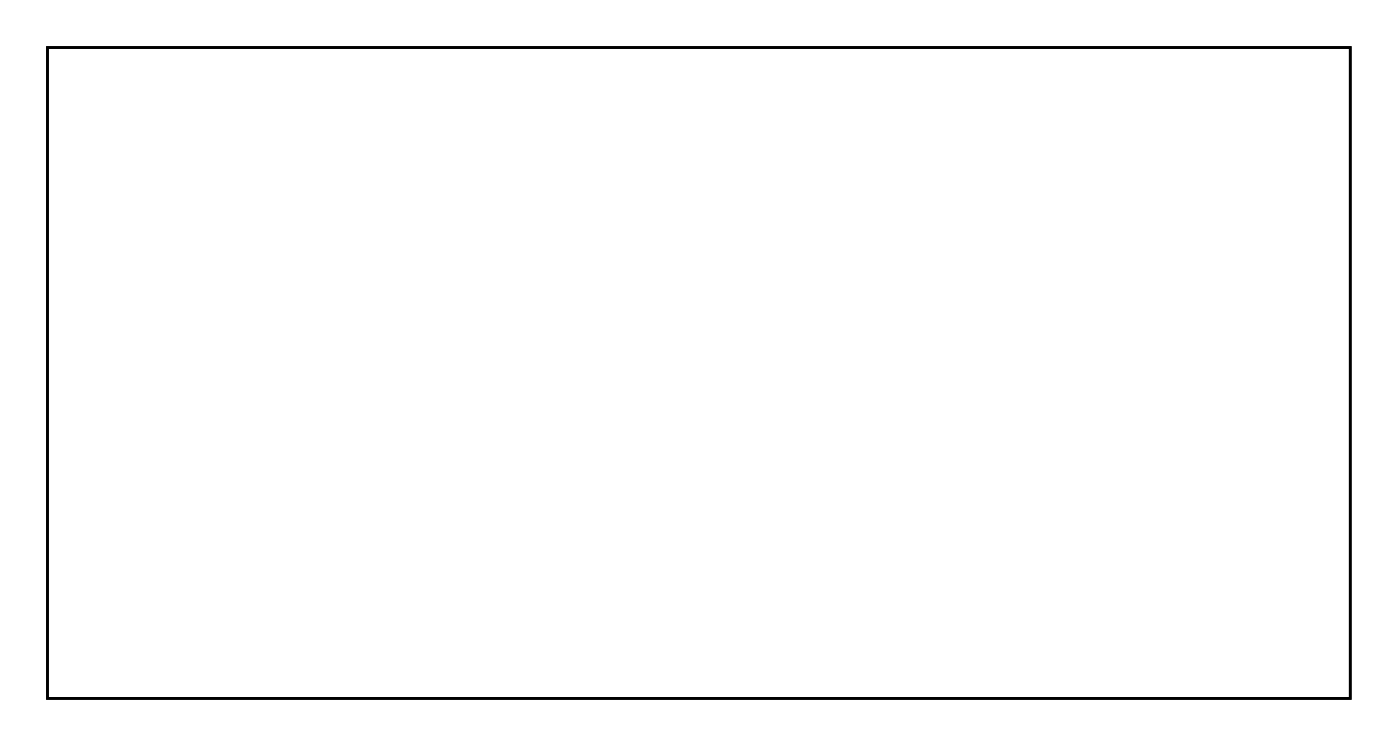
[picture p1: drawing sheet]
<svg xmlns="http://www.w3.org/2000/svg" width="107mm" height="57mm" viewBox="0 0 107 57" stroke-linecap="round" stroke-linejoin="round" font-family="sans-serif">
<path d="M3.6 3.6h99.8v49.8h-99.8z" fill="none" stroke="#000" stroke-width=".2"/>
<path d="M3.6 3.6v49.8h99.8v-49.8zM3.6 3.6h99.8v49.8h-99.8z" fill="#000"/>
<circle cx="101.4" cy="10.7" r=".4" fill="#fff"/>
<circle cx="101.4" cy="10.7" r=".4" fill="none" stroke="#fff" stroke-width=".95" stroke-linecap="butt"/>
<circle cx="101.4" cy="8.1" r=".4" fill="#fff"/>
<circle cx="101.4" cy="8.1" r=".4" fill="none" stroke="#fff" stroke-width=".95" stroke-linecap="butt"/>
<circle cx="53.1" cy="28.4" r=".4" fill="#fff"/>
<circle cx="53.1" cy="28.4" r=".4" fill="none" stroke="#fff" stroke-width=".95" stroke-linecap="butt"/>
<circle cx="101.4" cy="8.1" r=".4" fill="#fff"/>
<circle cx="101.4" cy="8.1" r=".4" fill="none" stroke="#fff" stroke-width=".95" stroke-linecap="butt"/>
<circle cx="96.3" cy="18.3" r=".4" fill="#fff"/>
<circle cx="96.3" cy="18.3" r=".4" fill="none" stroke="#fff" stroke-width=".95" stroke-linecap="butt"/>
<circle cx="96.3" cy="31" r=".4" fill="#fff"/>
<circle cx="96.3" cy="31" r=".4" fill="none" stroke="#fff" stroke-width=".95" stroke-linecap="butt"/>
<circle cx="93.7" cy="23.4" r=".4" fill="#fff"/>
<circle cx="93.7" cy="23.4" r=".4" fill="none" stroke="#fff" stroke-width=".95" stroke-linecap="butt"/>
<circle cx="93.7" cy="43.7" r=".4" fill="#fff"/>
<circle cx="93.7" cy="43.7" r=".4" fill="none" stroke="#fff" stroke-width=".95" stroke-linecap="butt"/>
<circle cx="93.7" cy="46.2" r=".4" fill="#fff"/>
<circle cx="93.7" cy="46.2" r=".4" fill="none" stroke="#fff" stroke-width=".95" stroke-linecap="butt"/>
<circle cx="65.8" cy="10.7" r=".4" fill="#fff"/>
<circle cx="65.8" cy="10.7" r=".4" fill="none" stroke="#fff" stroke-width=".95" stroke-linecap="butt"/>
<circle cx="55.6" cy="10.7" r=".4" fill="#fff"/>
<circle cx="55.6" cy="10.7" r=".4" fill="none" stroke="#fff" stroke-width=".95" stroke-linecap="butt"/>
<circle cx="20.1" cy="13.2" r=".4" fill="#fff"/>
<circle cx="20.1" cy="13.2" r=".4" fill="none" stroke="#fff" stroke-width=".95" stroke-linecap="butt"/>
<circle cx="30.2" cy="13.2" r=".4" fill="#fff"/>
<circle cx="30.2" cy="13.2" r=".4" fill="none" stroke="#fff" stroke-width=".95" stroke-linecap="butt"/>
<circle cx="7.4" cy="46.2" r=".4" fill="#fff"/>
<circle cx="7.4" cy="46.2" r=".4" fill="none" stroke="#fff" stroke-width=".95" stroke-linecap="butt"/>
<circle cx="9.9" cy="46.2" r=".4" fill="#fff"/>
<circle cx="9.9" cy="46.2" r=".4" fill="none" stroke="#fff" stroke-width=".95" stroke-linecap="butt"/>
<circle cx="7.4" cy="38.6" r=".4" fill="#fff"/>
<circle cx="7.4" cy="38.6" r=".4" fill="none" stroke="#fff" stroke-width=".95" stroke-linecap="butt"/>
<circle cx="9.9" cy="38.6" r=".4" fill="#fff"/>
<circle cx="9.9" cy="38.6" r=".4" fill="none" stroke="#fff" stroke-width=".95" stroke-linecap="butt"/>
<circle cx="7.4" cy="31" r=".4" fill="#fff"/>
<circle cx="7.4" cy="31" r=".4" fill="none" stroke="#fff" stroke-width=".95" stroke-linecap="butt"/>
<circle cx="9.9" cy="31" r=".4" fill="#fff"/>
<circle cx="9.9" cy="31" r=".4" fill="none" stroke="#fff" stroke-width=".95" stroke-linecap="butt"/>
<circle cx="7.4" cy="8.1" r=".4" fill="#fff"/>
<circle cx="7.4" cy="8.1" r=".4" fill="none" stroke="#fff" stroke-width=".95" stroke-linecap="butt"/>
<circle cx="9.9" cy="8.1" r=".4" fill="#fff"/>
<circle cx="9.9" cy="8.1" r=".4" fill="none" stroke="#fff" stroke-width=".95" stroke-linecap="butt"/>
<circle cx="7.4" cy="15.7" r=".4" fill="#fff"/>
<circle cx="7.4" cy="15.7" r=".4" fill="none" stroke="#fff" stroke-width=".95" stroke-linecap="butt"/>
<circle cx="9.9" cy="15.7" r=".4" fill="#fff"/>
<circle cx="9.9" cy="15.7" r=".4" fill="none" stroke="#fff" stroke-width=".95" stroke-linecap="butt"/>
<circle cx="7.4" cy="23.4" r=".4" fill="#fff"/>
<circle cx="7.4" cy="23.4" r=".4" fill="none" stroke="#fff" stroke-width=".95" stroke-linecap="butt"/>
<circle cx="9.9" cy="23.4" r=".4" fill="#fff"/>
<circle cx="9.9" cy="23.4" r=".4" fill="none" stroke="#fff" stroke-width=".95" stroke-linecap="butt"/>
<circle cx="17.5" cy="25.9" r=".4" fill="#fff"/>
<circle cx="17.5" cy="25.9" r=".4" fill="none" stroke="#fff" stroke-width=".95" stroke-linecap="butt"/>
<circle cx="30.2" cy="23.4" r=".4" fill="#fff"/>
<circle cx="30.2" cy="23.4" r=".4" fill="none" stroke="#fff" stroke-width=".95" stroke-linecap="butt"/>
<circle cx="25.2" cy="25.9" r=".4" fill="#fff"/>
<circle cx="25.2" cy="25.9" r=".4" fill="none" stroke="#fff" stroke-width=".95" stroke-linecap="butt"/>
<circle cx="35.3" cy="13.2" r=".4" fill="#fff"/>
<circle cx="35.3" cy="13.2" r=".4" fill="none" stroke="#fff" stroke-width=".95" stroke-linecap="butt"/>
<circle cx="35.3" cy="23.4" r=".4" fill="#fff"/>
<circle cx="35.3" cy="23.4" r=".4" fill="none" stroke="#fff" stroke-width=".95" stroke-linecap="butt"/>
<circle cx="35.3" cy="33.5" r=".4" fill="#fff"/>
<circle cx="35.3" cy="33.5" r=".4" fill="none" stroke="#fff" stroke-width=".95" stroke-linecap="butt"/>
<circle cx="42.9" cy="18.3" r=".4" fill="#fff"/>
<circle cx="42.9" cy="18.3" r=".4" fill="none" stroke="#fff" stroke-width=".95" stroke-linecap="butt"/>
<circle cx="42.9" cy="20.8" r=".4" fill="#fff"/>
<circle cx="42.9" cy="20.8" r=".4" fill="none" stroke="#fff" stroke-width=".95" stroke-linecap="butt"/>
<circle cx="42.9" cy="23.4" r=".4" fill="#fff"/>
<circle cx="42.9" cy="23.4" r=".4" fill="none" stroke="#fff" stroke-width=".95" stroke-linecap="butt"/>
<circle cx="42.9" cy="25.9" r=".4" fill="#fff"/>
<circle cx="42.9" cy="25.9" r=".4" fill="none" stroke="#fff" stroke-width=".95" stroke-linecap="butt"/>
<circle cx="42.9" cy="28.4" r=".4" fill="#fff"/>
<circle cx="42.9" cy="28.4" r=".4" fill="none" stroke="#fff" stroke-width=".95" stroke-linecap="butt"/>
<circle cx="42.9" cy="31" r=".4" fill="#fff"/>
<circle cx="42.9" cy="31" r=".4" fill="none" stroke="#fff" stroke-width=".95" stroke-linecap="butt"/>
<circle cx="30.2" cy="33.5" r=".4" fill="#fff"/>
<circle cx="30.2" cy="33.5" r=".4" fill="none" stroke="#fff" stroke-width=".95" stroke-linecap="butt"/>
<circle cx="42.9" cy="33.5" r=".4" fill="#fff"/>
<circle cx="42.9" cy="33.5" r=".4" fill="none" stroke="#fff" stroke-width=".95" stroke-linecap="butt"/>
<circle cx="53.1" cy="18.3" r=".4" fill="#fff"/>
<circle cx="53.1" cy="18.3" r=".4" fill="none" stroke="#fff" stroke-width=".95" stroke-linecap="butt"/>
<circle cx="53.1" cy="20.8" r=".4" fill="#fff"/>
<circle cx="53.1" cy="20.8" r=".4" fill="none" stroke="#fff" stroke-width=".95" stroke-linecap="butt"/>
<circle cx="53.1" cy="23.4" r=".4" fill="#fff"/>
<circle cx="53.1" cy="23.4" r=".4" fill="none" stroke="#fff" stroke-width=".95" stroke-linecap="butt"/>
<circle cx="53.1" cy="25.9" r=".4" fill="#fff"/>
<circle cx="53.1" cy="25.9" r=".4" fill="none" stroke="#fff" stroke-width=".95" stroke-linecap="butt"/>
<circle cx="93.7" cy="36.1" r=".4" fill="#fff"/>
<circle cx="93.7" cy="36.1" r=".4" fill="none" stroke="#fff" stroke-width=".95" stroke-linecap="butt"/>
<circle cx="53.1" cy="31" r=".4" fill="#fff"/>
<circle cx="53.1" cy="31" r=".4" fill="none" stroke="#fff" stroke-width=".95" stroke-linecap="butt"/>
<circle cx="53.1" cy="33.5" r=".4" fill="#fff"/>
<circle cx="53.1" cy="33.5" r=".4" fill="none" stroke="#fff" stroke-width=".95" stroke-linecap="butt"/>
<circle cx="86.1" cy="25.9" r=".4" fill="#fff"/>
<circle cx="86.1" cy="25.9" r=".4" fill="none" stroke="#fff" stroke-width=".95" stroke-linecap="butt"/>
<circle cx="86.1" cy="28.4" r=".4" fill="#fff"/>
<circle cx="86.1" cy="28.4" r=".4" fill="none" stroke="#fff" stroke-width=".95" stroke-linecap="butt"/>
<circle cx="86.1" cy="31" r=".4" fill="#fff"/>
<circle cx="86.1" cy="31" r=".4" fill="none" stroke="#fff" stroke-width=".95" stroke-linecap="butt"/>
<circle cx="78.5" cy="23.4" r=".4" fill="#fff"/>
<circle cx="78.5" cy="23.4" r=".4" fill="none" stroke="#fff" stroke-width=".95" stroke-linecap="butt"/>
<circle cx="78.5" cy="25.9" r=".4" fill="#fff"/>
<circle cx="78.5" cy="25.9" r=".4" fill="none" stroke="#fff" stroke-width=".95" stroke-linecap="butt"/>
<circle cx="78.5" cy="28.4" r=".4" fill="#fff"/>
<circle cx="78.5" cy="28.4" r=".4" fill="none" stroke="#fff" stroke-width=".95" stroke-linecap="butt"/>
<circle cx="78.5" cy="31" r=".4" fill="#fff"/>
<circle cx="78.5" cy="31" r=".4" fill="none" stroke="#fff" stroke-width=".95" stroke-linecap="butt"/>
<circle cx="65.8" cy="33.5" r=".4" fill="#fff"/>
<circle cx="65.8" cy="33.5" r=".4" fill="none" stroke="#fff" stroke-width=".95" stroke-linecap="butt"/>
<circle cx="65.8" cy="31" r=".4" fill="#fff"/>
<circle cx="65.8" cy="31" r=".4" fill="none" stroke="#fff" stroke-width=".95" stroke-linecap="butt"/>
<circle cx="65.8" cy="28.4" r=".4" fill="#fff"/>
<circle cx="65.8" cy="28.4" r=".4" fill="none" stroke="#fff" stroke-width=".95" stroke-linecap="butt"/>
<circle cx="65.8" cy="25.9" r=".4" fill="#fff"/>
<circle cx="65.8" cy="25.9" r=".4" fill="none" stroke="#fff" stroke-width=".95" stroke-linecap="butt"/>
<circle cx="65.8" cy="20.8" r=".4" fill="#fff"/>
<circle cx="65.8" cy="20.8" r=".4" fill="none" stroke="#fff" stroke-width=".95" stroke-linecap="butt"/>
<circle cx="65.8" cy="18.3" r=".4" fill="#fff"/>
<circle cx="65.8" cy="18.3" r=".4" fill="none" stroke="#fff" stroke-width=".95" stroke-linecap="butt"/>
<circle cx="65.8" cy="15.7" r=".4" fill="#fff"/>
<circle cx="65.8" cy="15.7" r=".4" fill="none" stroke="#fff" stroke-width=".95" stroke-linecap="butt"/>
<circle cx="58.2" cy="15.7" r=".4" fill="#fff"/>
<circle cx="58.2" cy="15.7" r=".4" fill="none" stroke="#fff" stroke-width=".95" stroke-linecap="butt"/>
<circle cx="58.2" cy="18.3" r=".4" fill="#fff"/>
<circle cx="58.2" cy="18.3" r=".4" fill="none" stroke="#fff" stroke-width=".95" stroke-linecap="butt"/>
<circle cx="58.2" cy="20.8" r=".4" fill="#fff"/>
<circle cx="58.2" cy="20.8" r=".4" fill="none" stroke="#fff" stroke-width=".95" stroke-linecap="butt"/>
<circle cx="58.2" cy="23.4" r=".4" fill="#fff"/>
<circle cx="58.2" cy="23.4" r=".4" fill="none" stroke="#fff" stroke-width=".95" stroke-linecap="butt"/>
<circle cx="58.2" cy="25.9" r=".4" fill="#fff"/>
<circle cx="58.2" cy="25.9" r=".4" fill="none" stroke="#fff" stroke-width=".95" stroke-linecap="butt"/>
<circle cx="58.2" cy="31" r=".4" fill="#fff"/>
<circle cx="58.2" cy="31" r=".4" fill="none" stroke="#fff" stroke-width=".95" stroke-linecap="butt"/>
<circle cx="58.2" cy="28.4" r=".4" fill="#fff"/>
<circle cx="58.2" cy="28.4" r=".4" fill="none" stroke="#fff" stroke-width=".95" stroke-linecap="butt"/>
<circle cx="58.2" cy="33.5" r=".4" fill="#fff"/>
<circle cx="58.2" cy="33.5" r=".4" fill="none" stroke="#fff" stroke-width=".95" stroke-linecap="butt"/>
<circle cx="93.7" cy="10.7" r=".4" fill="#fff"/>
<circle cx="93.7" cy="10.7" r=".4" fill="none" stroke="#fff" stroke-width=".25"/>
<circle cx="93.7" cy="8.1" r=".4" fill="#fff"/>
<circle cx="93.7" cy="8.1" r=".4" fill="none" stroke="#fff" stroke-width=".25"/>
<circle cx="98.8" cy="36.1" r=".72" fill="#fff"/>
<circle cx="98.8" cy="36.1" r=".72" fill="none" stroke="#fff" stroke-width=".69" stroke-linecap="butt"/>
<circle cx="96.3" cy="31" r=".72" fill="#fff"/>
<circle cx="96.3" cy="31" r=".72" fill="none" stroke="#fff" stroke-width=".69" stroke-linecap="butt"/>
<circle cx="93.7" cy="36.1" r=".72" fill="#fff"/>
<circle cx="93.7" cy="36.1" r=".72" fill="none" stroke="#fff" stroke-width=".69" stroke-linecap="butt"/>
<circle cx="98.8" cy="23.4" r=".72" fill="#fff"/>
<circle cx="98.8" cy="23.4" r=".72" fill="none" stroke="#fff" stroke-width=".69" stroke-linecap="butt"/>
<circle cx="96.3" cy="18.3" r=".72" fill="#fff"/>
<circle cx="96.3" cy="18.3" r=".72" fill="none" stroke="#fff" stroke-width=".69" stroke-linecap="butt"/>
<circle cx="93.7" cy="23.4" r=".72" fill="#fff"/>
<circle cx="93.7" cy="23.4" r=".72" fill="none" stroke="#fff" stroke-width=".69" stroke-linecap="butt"/>
<circle cx="93.7" cy="43.7" r=".64" fill="#fff"/>
<circle cx="93.7" cy="43.7" r=".64" fill="none" stroke="#fff" stroke-width=".76" stroke-linecap="butt"/>
<circle cx="93.7" cy="46.2" r=".64" fill="#fff"/>
<circle cx="93.7" cy="46.2" r=".64" fill="none" stroke="#fff" stroke-width=".76" stroke-linecap="butt"/>
<circle cx="9.9" cy="46.2" r=".6" fill="#fff"/>
<circle cx="9.9" cy="46.2" r=".6" fill="none" stroke="#fff" stroke-width=".65" stroke-linecap="butt"/>
<path d="M9.3 45.6h1.2v1.2h-1.2z" fill="#fff"/>
<path d="M9.3 45.6h1.2v1.2h-1.2z" fill="none" stroke="#fff" stroke-width=".65" stroke-linecap="butt"/>
<circle cx="7.4" cy="46.2" r=".6" fill="#fff"/>
<circle cx="7.4" cy="46.2" r=".6" fill="none" stroke="#fff" stroke-width=".65" stroke-linecap="butt"/>
<circle cx="9.9" cy="38.6" r=".6" fill="#fff"/>
<circle cx="9.9" cy="38.6" r=".6" fill="none" stroke="#fff" stroke-width=".65" stroke-linecap="butt"/>
<path d="M9.3 38h1.2v1.2h-1.2z" fill="#fff"/>
<path d="M9.3 38h1.2v1.2h-1.2z" fill="none" stroke="#fff" stroke-width=".65" stroke-linecap="butt"/>
<circle cx="7.4" cy="38.6" r=".6" fill="#fff"/>
<circle cx="7.4" cy="38.6" r=".6" fill="none" stroke="#fff" stroke-width=".65" stroke-linecap="butt"/>
<circle cx="9.9" cy="31" r=".6" fill="#fff"/>
<circle cx="9.9" cy="31" r=".6" fill="none" stroke="#fff" stroke-width=".65" stroke-linecap="butt"/>
<path d="M9.3 30.4h1.2v1.2h-1.2z" fill="#fff"/>
<path d="M9.3 30.4h1.2v1.2h-1.2z" fill="none" stroke="#fff" stroke-width=".65" stroke-linecap="butt"/>
<circle cx="7.4" cy="31" r=".6" fill="#fff"/>
<circle cx="7.4" cy="31" r=".6" fill="none" stroke="#fff" stroke-width=".65" stroke-linecap="butt"/>
<circle cx="9.9" cy="23.4" r=".6" fill="#fff"/>
<circle cx="9.9" cy="23.4" r=".6" fill="none" stroke="#fff" stroke-width=".65" stroke-linecap="butt"/>
<path d="M9.3 22.8h1.2v1.2h-1.2z" fill="#fff"/>
<path d="M9.3 22.8h1.2v1.2h-1.2z" fill="none" stroke="#fff" stroke-width=".65" stroke-linecap="butt"/>
<circle cx="7.4" cy="23.4" r=".6" fill="#fff"/>
<circle cx="7.4" cy="23.4" r=".6" fill="none" stroke="#fff" stroke-width=".65" stroke-linecap="butt"/>
<circle cx="9.9" cy="15.7" r=".6" fill="#fff"/>
<circle cx="9.9" cy="15.7" r=".6" fill="none" stroke="#fff" stroke-width=".65" stroke-linecap="butt"/>
<path d="M9.3 15.1h1.2v1.2h-1.2z" fill="#fff"/>
<path d="M9.3 15.1h1.2v1.2h-1.2z" fill="none" stroke="#fff" stroke-width=".65" stroke-linecap="butt"/>
<circle cx="7.4" cy="15.7" r=".6" fill="#fff"/>
<circle cx="7.4" cy="15.7" r=".6" fill="none" stroke="#fff" stroke-width=".65" stroke-linecap="butt"/>
<circle cx="9.9" cy="8.1" r=".6" fill="#fff"/>
<circle cx="9.9" cy="8.1" r=".6" fill="none" stroke="#fff" stroke-width=".65" stroke-linecap="butt"/>
<path d="M9.3 7.5h1.2v1.2h-1.2z" fill="#fff"/>
<path d="M9.3 7.5h1.2v1.2h-1.2z" fill="none" stroke="#fff" stroke-width=".65" stroke-linecap="butt"/>
<circle cx="7.4" cy="8.1" r=".6" fill="#fff"/>
<circle cx="7.4" cy="8.1" r=".6" fill="none" stroke="#fff" stroke-width=".65" stroke-linecap="butt"/>
<circle cx="53.1" cy="33.5" r=".7" fill="#fff"/>
<circle cx="53.1" cy="33.5" r=".7" fill="none" stroke="#fff" stroke-width=".76" stroke-linecap="butt"/>
<circle cx="42.9" cy="33.5" r=".7" fill="#fff"/>
<circle cx="42.9" cy="33.5" r=".7" fill="none" stroke="#fff" stroke-width=".76" stroke-linecap="butt"/>
<circle cx="53.1" cy="28.4" r=".7" fill="#fff"/>
<circle cx="53.1" cy="28.4" r=".7" fill="none" stroke="#fff" stroke-width=".76" stroke-linecap="butt"/>
<circle cx="42.9" cy="28.4" r=".7" fill="#fff"/>
<circle cx="42.9" cy="28.4" r=".7" fill="none" stroke="#fff" stroke-width=".76" stroke-linecap="butt"/>
<circle cx="53.1" cy="23.4" r=".7" fill="#fff"/>
<circle cx="53.1" cy="23.4" r=".7" fill="none" stroke="#fff" stroke-width=".76" stroke-linecap="butt"/>
<circle cx="42.9" cy="23.4" r=".7" fill="#fff"/>
<circle cx="42.9" cy="23.4" r=".7" fill="none" stroke="#fff" stroke-width=".76" stroke-linecap="butt"/>
<circle cx="35.3" cy="13.2" r=".7" fill="#fff"/>
<circle cx="35.3" cy="13.2" r=".7" fill="none" stroke="#fff" stroke-width=".76" stroke-linecap="butt"/>
<circle cx="35.3" cy="23.4" r=".7" fill="#fff"/>
<circle cx="35.3" cy="23.4" r=".7" fill="none" stroke="#fff" stroke-width=".76" stroke-linecap="butt"/>
<circle cx="53.1" cy="20.8" r=".7" fill="#fff"/>
<circle cx="53.1" cy="20.8" r=".7" fill="none" stroke="#fff" stroke-width=".76" stroke-linecap="butt"/>
<circle cx="42.9" cy="20.8" r=".7" fill="#fff"/>
<circle cx="42.9" cy="20.8" r=".7" fill="none" stroke="#fff" stroke-width=".76" stroke-linecap="butt"/>
<circle cx="53.1" cy="18.3" r=".7" fill="#fff"/>
<circle cx="53.1" cy="18.3" r=".7" fill="none" stroke="#fff" stroke-width=".76" stroke-linecap="butt"/>
<circle cx="42.9" cy="18.3" r=".7" fill="#fff"/>
<circle cx="42.9" cy="18.3" r=".7" fill="none" stroke="#fff" stroke-width=".76" stroke-linecap="butt"/>
<circle cx="65.8" cy="10.7" r=".7" fill="#fff"/>
<circle cx="65.8" cy="10.7" r=".7" fill="none" stroke="#fff" stroke-width=".76" stroke-linecap="butt"/>
<circle cx="55.6" cy="10.7" r=".7" fill="#fff"/>
<circle cx="55.6" cy="10.7" r=".7" fill="none" stroke="#fff" stroke-width=".76" stroke-linecap="butt"/>
<circle cx="53.1" cy="25.9" r=".7" fill="#fff"/>
<circle cx="53.1" cy="25.9" r=".7" fill="none" stroke="#fff" stroke-width=".76" stroke-linecap="butt"/>
<circle cx="42.9" cy="25.9" r=".7" fill="#fff"/>
<circle cx="42.9" cy="25.9" r=".7" fill="none" stroke="#fff" stroke-width=".76" stroke-linecap="butt"/>
<circle cx="30.2" cy="13.2" r=".7" fill="#fff"/>
<circle cx="30.2" cy="13.2" r=".7" fill="none" stroke="#fff" stroke-width=".76" stroke-linecap="butt"/>
<circle cx="20.1" cy="13.2" r=".7" fill="#fff"/>
<circle cx="20.1" cy="13.2" r=".7" fill="none" stroke="#fff" stroke-width=".76" stroke-linecap="butt"/>
<circle cx="53.1" cy="31" r=".7" fill="#fff"/>
<circle cx="53.1" cy="31" r=".7" fill="none" stroke="#fff" stroke-width=".76" stroke-linecap="butt"/>
<circle cx="42.9" cy="31" r=".7" fill="#fff"/>
<circle cx="42.9" cy="31" r=".7" fill="none" stroke="#fff" stroke-width=".76" stroke-linecap="butt"/>
<circle cx="35.3" cy="23.4" r=".7" fill="#fff"/>
<circle cx="35.3" cy="23.4" r=".7" fill="none" stroke="#fff" stroke-width=".76" stroke-linecap="butt"/>
<circle cx="35.3" cy="33.5" r=".7" fill="#fff"/>
<circle cx="35.3" cy="33.5" r=".7" fill="none" stroke="#fff" stroke-width=".76" stroke-linecap="butt"/>
<circle cx="30.2" cy="23.4" r=".7" fill="#fff"/>
<circle cx="30.2" cy="23.4" r=".7" fill="none" stroke="#fff" stroke-width=".76" stroke-linecap="butt"/>
<circle cx="30.2" cy="33.5" r=".7" fill="#fff"/>
<circle cx="30.2" cy="33.5" r=".7" fill="none" stroke="#fff" stroke-width=".76" stroke-linecap="butt"/>
<circle cx="25.2" cy="25.9" r=".7" fill="#fff"/>
<circle cx="25.2" cy="25.9" r=".7" fill="none" stroke="#fff" stroke-width=".76" stroke-linecap="butt"/>
<circle cx="17.5" cy="25.9" r=".7" fill="#fff"/>
<circle cx="17.5" cy="25.9" r=".7" fill="none" stroke="#fff" stroke-width=".76" stroke-linecap="butt"/>
<path d="M77.8 30.3h1.4v1.4h-1.4z" fill="#fff"/>
<path d="M77.8 30.3h1.4v1.4h-1.4z" fill="none" stroke="#fff" stroke-width=".76" stroke-linecap="butt"/>
<circle cx="78.5" cy="31" r=".7" fill="#fff"/>
<circle cx="78.5" cy="31" r=".7" fill="none" stroke="#fff" stroke-width=".76" stroke-linecap="butt"/>
<circle cx="86.1" cy="31" r=".7" fill="#fff"/>
<circle cx="86.1" cy="31" r=".7" fill="none" stroke="#fff" stroke-width=".76" stroke-linecap="butt"/>
<circle cx="78.5" cy="28.4" r=".7" fill="#fff"/>
<circle cx="78.5" cy="28.4" r=".7" fill="none" stroke="#fff" stroke-width=".76" stroke-linecap="butt"/>
<circle cx="86.1" cy="28.4" r=".7" fill="#fff"/>
<circle cx="86.1" cy="28.4" r=".7" fill="none" stroke="#fff" stroke-width=".76" stroke-linecap="butt"/>
<circle cx="78.5" cy="25.9" r=".7" fill="#fff"/>
<circle cx="78.5" cy="25.9" r=".7" fill="none" stroke="#fff" stroke-width=".76" stroke-linecap="butt"/>
<circle cx="86.1" cy="25.9" r=".7" fill="#fff"/>
<circle cx="86.1" cy="25.9" r=".7" fill="none" stroke="#fff" stroke-width=".76" stroke-linecap="butt"/>
<circle cx="78.5" cy="23.4" r=".7" fill="#fff"/>
<circle cx="78.5" cy="23.4" r=".7" fill="none" stroke="#fff" stroke-width=".76" stroke-linecap="butt"/>
<circle cx="86.1" cy="23.4" r=".7" fill="#fff"/>
<circle cx="86.1" cy="23.4" r=".7" fill="none" stroke="#fff" stroke-width=".76" stroke-linecap="butt"/>
<path d="M57.4 32.8h1.5v1.5h-1.5z" fill="#fff"/>
<path d="M57.4 32.8h1.5v1.5h-1.5z" fill="none" stroke="#fff" stroke-width=".76" stroke-linecap="butt"/>
<circle cx="58.2" cy="33.5" r=".75" fill="#fff"/>
<circle cx="58.2" cy="33.5" r=".75" fill="none" stroke="#fff" stroke-width=".76" stroke-linecap="butt"/>
<circle cx="65.8" cy="33.5" r=".75" fill="#fff"/>
<circle cx="65.8" cy="33.5" r=".75" fill="none" stroke="#fff" stroke-width=".76" stroke-linecap="butt"/>
<circle cx="58.2" cy="31" r=".75" fill="#fff"/>
<circle cx="58.2" cy="31" r=".75" fill="none" stroke="#fff" stroke-width=".76" stroke-linecap="butt"/>
<circle cx="65.8" cy="31" r=".75" fill="#fff"/>
<circle cx="65.8" cy="31" r=".75" fill="none" stroke="#fff" stroke-width=".76" stroke-linecap="butt"/>
<circle cx="58.2" cy="28.4" r=".75" fill="#fff"/>
<circle cx="58.2" cy="28.4" r=".75" fill="none" stroke="#fff" stroke-width=".76" stroke-linecap="butt"/>
<circle cx="65.8" cy="28.4" r=".75" fill="#fff"/>
<circle cx="65.8" cy="28.4" r=".75" fill="none" stroke="#fff" stroke-width=".76" stroke-linecap="butt"/>
<circle cx="58.2" cy="25.9" r=".75" fill="#fff"/>
<circle cx="58.2" cy="25.9" r=".75" fill="none" stroke="#fff" stroke-width=".76" stroke-linecap="butt"/>
<circle cx="65.8" cy="25.9" r=".75" fill="#fff"/>
<circle cx="65.8" cy="25.9" r=".75" fill="none" stroke="#fff" stroke-width=".76" stroke-linecap="butt"/>
<circle cx="58.2" cy="23.3" r=".75" fill="#fff"/>
<circle cx="58.2" cy="23.3" r=".75" fill="none" stroke="#fff" stroke-width=".76" stroke-linecap="butt"/>
<circle cx="65.8" cy="23.3" r=".75" fill="#fff"/>
<circle cx="65.8" cy="23.3" r=".75" fill="none" stroke="#fff" stroke-width=".76" stroke-linecap="butt"/>
<circle cx="58.2" cy="20.8" r=".75" fill="#fff"/>
<circle cx="58.2" cy="20.8" r=".75" fill="none" stroke="#fff" stroke-width=".76" stroke-linecap="butt"/>
<circle cx="65.8" cy="20.8" r=".75" fill="#fff"/>
<circle cx="65.8" cy="20.8" r=".75" fill="none" stroke="#fff" stroke-width=".76" stroke-linecap="butt"/>
<circle cx="58.2" cy="18.3" r=".75" fill="#fff"/>
<circle cx="58.2" cy="18.3" r=".75" fill="none" stroke="#fff" stroke-width=".76" stroke-linecap="butt"/>
<circle cx="65.8" cy="18.3" r=".75" fill="#fff"/>
<circle cx="65.8" cy="18.3" r=".75" fill="none" stroke="#fff" stroke-width=".76" stroke-linecap="butt"/>
<circle cx="58.2" cy="15.7" r=".75" fill="#fff"/>
<circle cx="58.2" cy="15.7" r=".75" fill="none" stroke="#fff" stroke-width=".76" stroke-linecap="butt"/>
<circle cx="65.8" cy="15.7" r=".75" fill="#fff"/>
<circle cx="65.8" cy="15.7" r=".75" fill="none" stroke="#fff" stroke-width=".76" stroke-linecap="butt"/>
<path d="M100.6 7.4h1.5v1.5h-1.5z" fill="#fff"/>
<path d="M100.6 7.4h1.5v1.5h-1.5z" fill="none" stroke="#fff" stroke-width=".76" stroke-linecap="butt"/>
<circle cx="101.4" cy="8.1" r=".74" fill="#fff"/>
<circle cx="101.4" cy="8.1" r=".74" fill="none" stroke="#fff" stroke-width=".76" stroke-linecap="butt"/>
<circle cx="101.4" cy="10.7" r=".74" fill="#fff"/>
<circle cx="101.4" cy="10.7" r=".74" fill="none" stroke="#fff" stroke-width=".76" stroke-linecap="butt"/>
</svg>
